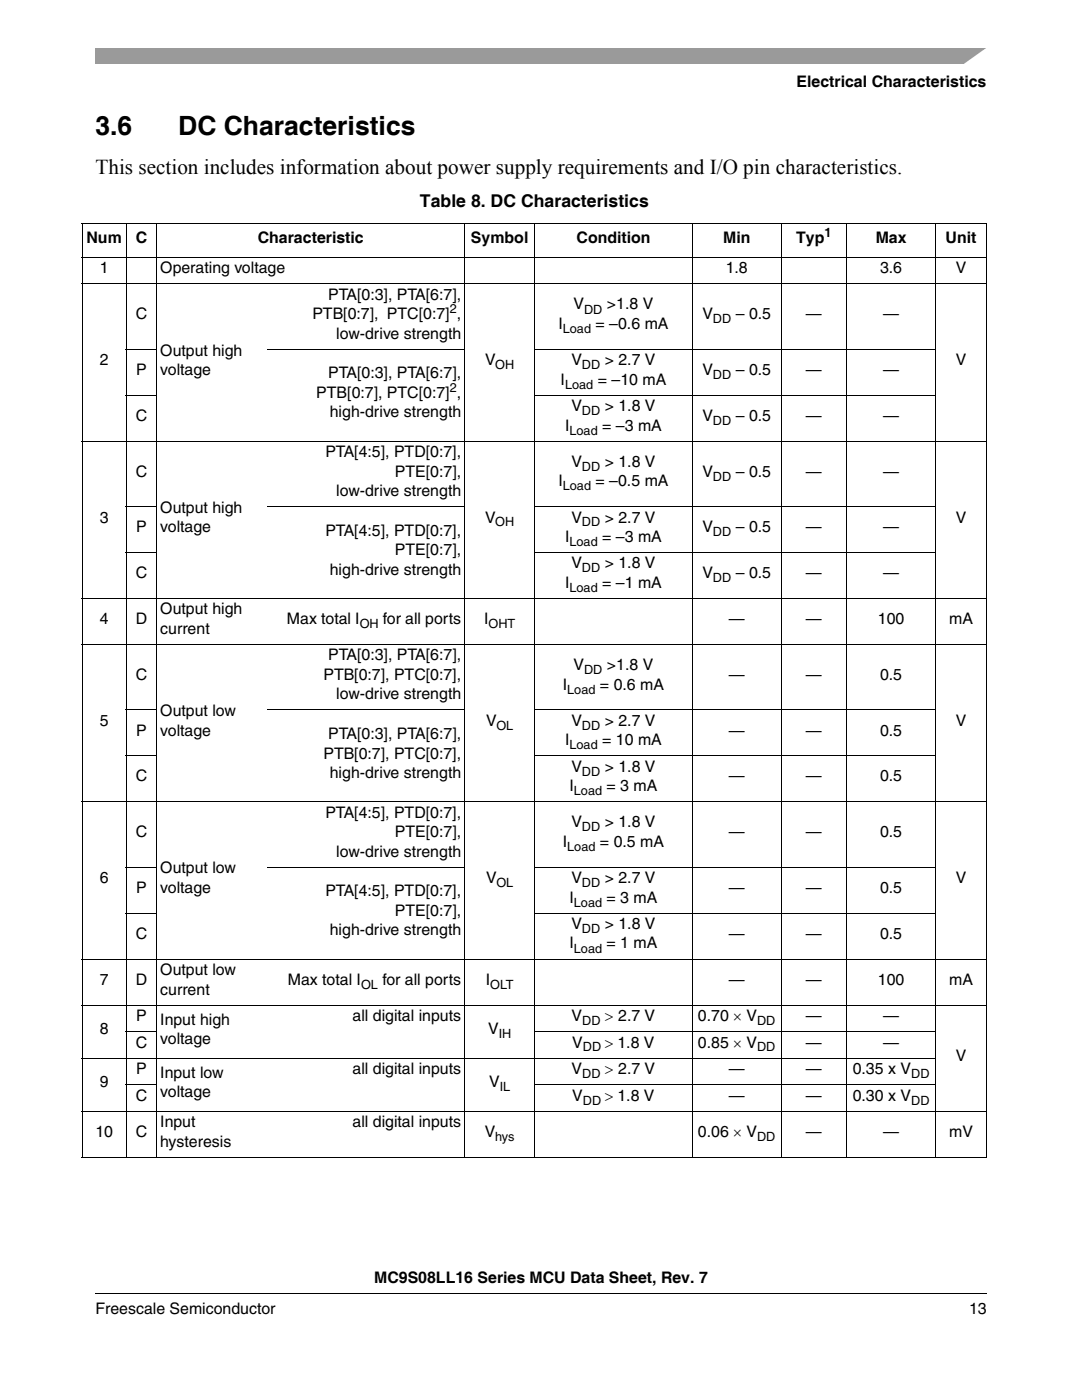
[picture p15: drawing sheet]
<svg xmlns="http://www.w3.org/2000/svg" width="216mm" height="279mm" viewBox="0 0 216 279" stroke-linecap="round" stroke-linejoin="round" font-family="sans-serif">
<defs><g id="words">
<g font-size="5.3">
<text x="19" y="27">3.6</text>
<text x="35.6" y="27">DC Characteristics</text>
</g>
<text font-size="4.2" x="19" y="34.8">This section includes information about power supply requirements and I/O pin characteristics.</text>
<text font-size="3.5" x="83.8" y="41.4">Table 8. DC Characteristics</text>
<g font-size="3.2">
<text x="159" y="17.4">Electrical Characteristics</text>
<text x="17.3" y="48.5">Num</text>
<text x="27.1" y="48.5">C</text>
<text x="51.4" y="48.5">Characteristic</text>
<text x="94" y="48.5">Symbol</text>
<text x="115" y="48.5">Condition</text>
<text x="144.3" y="48.5">Min</text>
<text x="158.9" y="48.5">Typ</text>
<text x="174.7" y="48.5">Max</text>
<text x="188.7" y="48.5">Unit</text>
<text x="19.9" y="54.5">1</text>
<text x="32" y="54.5">Operating voltage</text>
<text x="65.5" y="59.8">PTA[0:3], PTA[6:7],</text>
<text x="144.8" y="54.5">1.8</text>
<text x="175.6" y="54.5">3.6</text>
<text x="190.7" y="54.5">V</text>
<text x="27.1" y="63.7">C</text>
<text x="62.3" y="63.7">PTB[0:7], PTC[0:7] ,</text>
<text x="111.4" y="65.7">I</text>
<text x="114.4" y="61.8">V</text>
<text x="118.8" y="65.7">= –0.6 mA</text>
<text x="121.1" y="61.8">&gt;1.8 V</text>
<text x="140.1" y="63.7">V</text>
<text x="146.8" y="63.7">– 0.5</text>
<text x="160.8" y="63.7">—</text>
<text x="176.2" y="63.7">—</text>
<text x="32" y="71">Output high</text>
<text x="67.1" y="67.6">low-drive strength</text>
<text x="19.9" y="72.9">2</text>
<text x="27.2" y="74.8">P</text>
<text x="32" y="74.8">voltage</text>
<text x="65.5" y="75.5">PTA[0:3], PTA[6:7],</text>
<text x="96.8" y="72.9">V</text>
<text x="111.9" y="76.8">I</text>
<text x="114" y="72.9">V</text>
<text x="119.3" y="76.8">= –10 mA</text>
<text x="120.7" y="72.9">&gt; 2.7 V</text>
<text x="140.1" y="74.8">V</text>
<text x="146.8" y="74.8">– 0.5</text>
<text x="160.8" y="74.8">—</text>
<text x="176.2" y="74.8">—</text>
<text x="190.7" y="72.9">V</text>
<text x="27.1" y="84">C</text>
<text x="63.1" y="79.4">PTB[0:7], PTC[0:7] ,</text>
<text x="65.8" y="83.3">high-drive strength</text>
<text x="114" y="82.1">V</text>
<text x="120.7" y="82.1">&gt; 1.8 V</text>
<text x="140.1" y="84">V</text>
<text x="146.8" y="84">– 0.5</text>
<text x="160.8" y="84">—</text>
<text x="176.2" y="84">—</text>
<text x="112.8" y="85.9">I</text>
<text x="120.2" y="85.9">= –3 mA</text>
<text x="27.1" y="95.1">C</text>
<text x="64.9" y="91.2">PTA[4:5], PTD[0:7],</text>
<text x="78.8" y="95.1">PTE[0:7],</text>
<text x="114" y="93.2">V</text>
<text x="120.7" y="93.2">&gt; 1.8 V</text>
<text x="140.1" y="95.1">V</text>
<text x="146.8" y="95.1">– 0.5</text>
<text x="160.8" y="95.1">—</text>
<text x="176.2" y="95.1">—</text>
<text x="67.1" y="99">low-drive strength</text>
<text x="111.4" y="97">I</text>
<text x="118.8" y="97">= –0.5 mA</text>
<text x="19.9" y="104.3">3</text>
<text x="27.2" y="106.2">P</text>
<text x="32" y="102.3">Output high</text>
<text x="32" y="106.2">voltage</text>
<text x="64.9" y="106.9">PTA[4:5], PTD[0:7],</text>
<text x="96.8" y="104.3">V</text>
<text x="114" y="104.3">V</text>
<text x="120.7" y="104.3">&gt; 2.7 V</text>
<text x="140.1" y="106.2">V</text>
<text x="146.8" y="106.2">– 0.5</text>
<text x="160.8" y="106.2">—</text>
<text x="176.2" y="106.2">—</text>
<text x="190.7" y="104.3">V</text>
<text x="78.8" y="110.8">PTE[0:7],</text>
<text x="112.8" y="108.2">I</text>
<text x="114" y="113.5">V</text>
<text x="120.2" y="108.2">= –3 mA</text>
<text x="120.7" y="113.5">&gt; 1.8 V</text>
<text x="27.1" y="115.4">C</text>
<text x="65.8" y="114.7">high-drive strength</text>
<text x="112.8" y="117.3">I</text>
<text x="120.2" y="117.3">= –1 mA</text>
<text x="140.1" y="115.4">V</text>
<text x="146.8" y="115.4">– 0.5</text>
<text x="160.8" y="115.4">—</text>
<text x="176.2" y="115.4">—</text>
<text x="19.9" y="124.6">4</text>
<text x="27.1" y="124.6">D</text>
<text x="32" y="122.6">Output high</text>
<text x="57.2" y="124.6">Max total I</text>
<text x="76.4" y="124.6">for all ports</text>
<text x="96.6" y="124.6">I</text>
<text x="145.4" y="124.6">—</text>
<text x="160.8" y="124.6">—</text>
<text x="175.2" y="124.6">100</text>
<text x="189.4" y="124.6">mA</text>
<text x="32" y="126.5">current</text>
<text x="65.5" y="131.8">PTA[0:3], PTA[6:7],</text>
<text x="27.1" y="135.7">C</text>
<text x="64.5" y="135.7">PTB[0:7], PTC[0:7],</text>
<text x="112.3" y="137.6">I</text>
<text x="114.4" y="133.7">V</text>
<text x="119.7" y="137.6">= 0.6 mA</text>
<text x="121.1" y="133.7">&gt;1.8 V</text>
<text x="145.4" y="135.7">—</text>
<text x="160.8" y="135.7">—</text>
<text x="175.6" y="135.7">0.5</text>
<text x="32" y="142.9">Output low</text>
<text x="67.1" y="139.6">low-drive strength</text>
<text x="19.9" y="144.8">5</text>
<text x="27.2" y="146.8">P</text>
<text x="32" y="146.8">voltage</text>
<text x="65.5" y="147.5">PTA[0:3], PTA[6:7],</text>
<text x="97" y="144.8">V</text>
<text x="112.8" y="148.7">I</text>
<text x="114" y="144.8">V</text>
<text x="120.2" y="148.7">= 10 mA</text>
<text x="120.7" y="144.8">&gt; 2.7 V</text>
<text x="145.4" y="146.8">—</text>
<text x="160.8" y="146.8">—</text>
<text x="175.6" y="146.8">0.5</text>
<text x="190.7" y="144.8">V</text>
<text x="27.1" y="156">C</text>
<text x="64.5" y="151.4">PTB[0:7], PTC[0:7],</text>
<text x="65.8" y="155.3">high-drive strength</text>
<text x="114" y="154">V</text>
<text x="120.7" y="154">&gt; 1.8 V</text>
<text x="145.4" y="156">—</text>
<text x="160.8" y="156">—</text>
<text x="175.6" y="156">0.5</text>
<text x="113.6" y="157.9">I</text>
<text x="121" y="157.9">= 3 mA</text>
<text x="27.1" y="167.1">C</text>
<text x="64.9" y="163.2">PTA[4:5], PTD[0:7],</text>
<text x="78.8" y="167.1">PTE[0:7],</text>
<text x="114" y="165.1">V</text>
<text x="120.7" y="165.1">&gt; 1.8 V</text>
<text x="145.4" y="167.1">—</text>
<text x="160.8" y="167.1">—</text>
<text x="175.6" y="167.1">0.5</text>
<text x="67.1" y="171">low-drive strength</text>
<text x="112.3" y="169">I</text>
<text x="119.7" y="169">= 0.5 mA</text>
<text x="19.9" y="176.3">6</text>
<text x="27.2" y="178.2">P</text>
<text x="32" y="174.3">Output low</text>
<text x="32" y="178.2">voltage</text>
<text x="64.9" y="178.9">PTA[4:5], PTD[0:7],</text>
<text x="97" y="176.3">V</text>
<text x="114" y="176.3">V</text>
<text x="120.7" y="176.3">&gt; 2.7 V</text>
<text x="145.4" y="178.2">—</text>
<text x="160.8" y="178.2">—</text>
<text x="175.6" y="178.2">0.5</text>
<text x="190.7" y="176.3">V</text>
<text x="78.8" y="182.8">PTE[0:7],</text>
<text x="113.6" y="180.1">I</text>
<text x="114" y="185.4">V</text>
<text x="120.7" y="185.4">&gt; 1.8 V</text>
<text x="121" y="180.1">= 3 mA</text>
<text x="27.1" y="187.4">C</text>
<text x="65.8" y="186.6">high-drive strength</text>
<text x="113.6" y="189.3">I</text>
<text x="121" y="189.3">= 1 mA</text>
<text x="145.4" y="187.4">—</text>
<text x="160.8" y="187.4">—</text>
<text x="175.6" y="187.4">0.5</text>
<text x="19.9" y="196.5">7</text>
<text x="27.1" y="196.5">D</text>
<text x="32" y="194.6">Output low</text>
<text x="57.4" y="196.5">Max total I</text>
<text x="76.3" y="196.5">for all ports</text>
<text x="96.9" y="196.5">I</text>
<text x="145.4" y="196.5">—</text>
<text x="160.8" y="196.5">—</text>
<text x="175.2" y="196.5">100</text>
<text x="189.4" y="196.5">mA</text>
<text x="27.2" y="203.8">P</text>
<text x="32" y="198.5">current</text>
<text x="70.4" y="203.8">all digital inputs</text>
<text x="114.1" y="203.8">V</text>
<text x="120.7" y="203.8">&gt; 2.7 V</text>
<text x="139.3" y="203.8">0.70 × V</text>
<text x="160.8" y="203.8">—</text>
<text x="176.2" y="203.8">—</text>
<text x="19.9" y="206.4">8</text>
<text x="27.1" y="209.1">C</text>
<text x="32" y="204.5">Input high</text>
<text x="32" y="208.3">voltage</text>
<text x="97.4" y="206.4">V</text>
<text x="114.2" y="209.1">V</text>
<text x="120.7" y="209.1">&gt; 1.8 V</text>
<text x="139.3" y="209.1">0.85 × V</text>
<text x="160.8" y="209.1">—</text>
<text x="176.2" y="209.1">—</text>
<text x="27.2" y="214.4">P</text>
<text x="32" y="215.1">Input low</text>
<text x="70.4" y="214.4">all digital inputs</text>
<text x="114.1" y="214.4">V</text>
<text x="120.7" y="214.4">&gt; 2.7 V</text>
<text x="145.4" y="214.4">—</text>
<text x="160.8" y="214.4">—</text>
<text x="170.2" y="214.4">0.35 x V</text>
<text x="190.7" y="211.7">V</text>
<text x="19.9" y="217">9</text>
<text x="27.1" y="219.6">C</text>
<text x="32" y="218.9">voltage</text>
<text x="97.6" y="217">V</text>
<text x="114.2" y="219.6">V</text>
<text x="120.7" y="219.6">&gt; 1.8 V</text>
<text x="145.4" y="219.6">—</text>
<text x="160.8" y="219.6">—</text>
<text x="170.2" y="219.6">0.30 x V</text>
<text x="19" y="226.9">10</text>
<text x="27.1" y="226.9">C</text>
<text x="32" y="224.9">Input</text>
<text x="70.4" y="224.9">all digital inputs</text>
<text x="96.7" y="226.9">V</text>
<text x="139.3" y="226.9">0.06 × V</text>
<text x="160.8" y="226.9">—</text>
<text x="176.2" y="226.9">—</text>
<text x="189.4" y="226.9">mV</text>
<text x="32" y="228.8">hysteresis</text>
<text x="74.7" y="256.1">MC9S08LL16 Series MCU Data Sheet, Rev. 7</text>
<text x="19" y="262.3">Freescale Semiconductor</text>
<text x="193.4" y="262.3">13</text>
</g>
<g font-size="2.5">
<text x="164.5" y="47.3">1</text>
<text x="89.7" y="62.4">2</text>
<text x="116.6" y="62.6">DD</text>
<text x="142.3" y="64.5">DD</text>
<text x="112.3" y="66.4">Load</text>
<text x="98.8" y="73.7">OH</text>
<text x="112.8" y="77.6">Load</text>
<text x="116.1" y="73.7">DD</text>
<text x="142.3" y="75.6">DD</text>
<text x="89.7" y="78.1">2</text>
<text x="116.1" y="82.8">DD</text>
<text x="113.6" y="86.7">Load</text>
<text x="142.3" y="84.8">DD</text>
<text x="116.1" y="94">DD</text>
<text x="142.3" y="95.9">DD</text>
<text x="112.3" y="97.8">Load</text>
<text x="98.8" y="105.1">OH</text>
<text x="116.1" y="105.1">DD</text>
<text x="142.3" y="107">DD</text>
<text x="113.6" y="108.9">Load</text>
<text x="113.6" y="118.1">Load</text>
<text x="116.1" y="114.2">DD</text>
<text x="142.3" y="116.2">DD</text>
<text x="71.8" y="125.3">OH</text>
<text x="97.5" y="125.3">OHT</text>
<text x="116.6" y="134.5">DD</text>
<text x="113.2" y="138.4">Load</text>
<text x="99" y="145.6">OL</text>
<text x="113.6" y="149.5">Load</text>
<text x="116.1" y="145.6">DD</text>
<text x="116.1" y="154.8">DD</text>
<text x="114.5" y="158.7">Load</text>
<text x="116.1" y="165.9">DD</text>
<text x="113.2" y="169.8">Load</text>
<text x="99" y="177">OL</text>
<text x="116.1" y="177">DD</text>
<text x="114.5" y="180.9">Load</text>
<text x="114.5" y="190.1">Load</text>
<text x="116.1" y="186.2">DD</text>
<text x="72.1" y="197.3">OL</text>
<text x="97.8" y="197.3">OLT</text>
<text x="99.5" y="207.2">IH</text>
<text x="116.2" y="204.6">DD</text>
<text x="116.3" y="209.8">DD</text>
<text x="151.1" y="204.6">DD</text>
<text x="151.1" y="209.8">DD</text>
<text x="116.2" y="215.1">DD</text>
<text x="181.8" y="215.1">DD</text>
<text x="99.7" y="217.8">IL</text>
<text x="116.3" y="220.4">DD</text>
<text x="181.8" y="220.4">DD</text>
<text x="98.8" y="227.7">hys</text>
<text x="151.1" y="227.7">DD</text>
</g>
</g></defs>
<path d="M19 258v.2z" fill="#000"/>
<path d="M19 258.1h177.8" fill="none" stroke="#000" stroke-width=".2"/>
<path d="M201.9 254h.7v16.4h-.7z" fill="#fff"/>
<path d="M19 9.5h177.8v3.2h-177.8z" fill="#9a9a9a"/>
<path d="M192 13l5.3-3.8h1.5v3.8z" fill="#fff"/>
<g fill="none" stroke="#000" stroke-width=".2">
<path d="M16.3 44.7h180.6M16.3 51.4h180.6M16.3 56.7h180.6M16.4 44.7v186.1M25.1 44.6v186.4M31.3 44.6v186.4M92.7 44.6v186.4M106.7 44.6v186.4M138.1 44.6v186.4M155.9 44.6v186.4M168.9 44.6v186.4M186.7 44.6v186.4"/>
<path d="M196.8 44.7v186.1M25.1 69.7h6.3M25.1 78.9h6.3M53.4 69.7h39.4M106.6 69.7h80.2M106.6 78.9h80.2M16.3 88.1h180.6M16.3 119.4h180.6M25.1 101.1h6.3M25.1 110.3h6.3M53.4 101.1h39.4M106.6 101.1h80.2"/>
<path d="M106.6 110.3h80.2M16.3 128.6h180.6M25.1 141.7h6.3M25.1 150.9h6.3M53.4 141.7h39.4M106.6 141.7h80.2M106.6 150.9h80.2M16.3 160h180.6M25.1 173.1h6.3M53.4 173.1h39.4M106.6 173.1h80.2M16.3 191.4h180.6"/>
<path d="M25.1 182.2h6.3M106.6 182.2h80.2M16.3 200.6h180.6M16.3 211.2h170.5M25.1 205.9h6.3M25.1 216.5h6.3M106.6 205.9h80.2M106.6 216.5h80.2M16.3 221.8h180.6M16.3 230.9h180.6"/>
</g>
<g fill="#fff">
<path d="M201.9 38.3h.7v.7h-.7z"/>
<path d="M201.9 52.4h.7v3.2h-.7z"/>
<path d="M201.9 57.7h.7v9h-.7z"/>
<path d="M201.9 70.8h.7v7h-.7z"/>
<path d="M201.9 79.9h.7v7.1h-.7z"/>
<path d="M201.9 91.1h.7v7h-.7z"/>
<path d="M201.9 102.2h.7v7h-.7z"/>
<path d="M201.9 111.3h.7v7.1h-.7z"/>
<path d="M201.9 129.7h.7v9h-.7z"/>
<path d="M201.9 142.7h.7v7.1h-.7z"/>
<path d="M201.9 151.9h.7v7.1h-.7z"/>
<path d="M201.9 163h.7v7.1h-.7z"/>
<path d="M201.9 174.1h.7v7.1h-.7z"/>
<path d="M201.9 183.3h.7v7.1h-.7z"/>
<path d="M201.9 194.4h.7v3.2h-.7z"/>
<path d="M201.9 201.7h.7v3.1h-.7z"/>
<path d="M201.9 206.9h.7v3.2h-.7z"/>
<path d="M201.9 224.7h.7v3.2h-.7z"/>
</g>
<use href="#words"/>
</svg>
